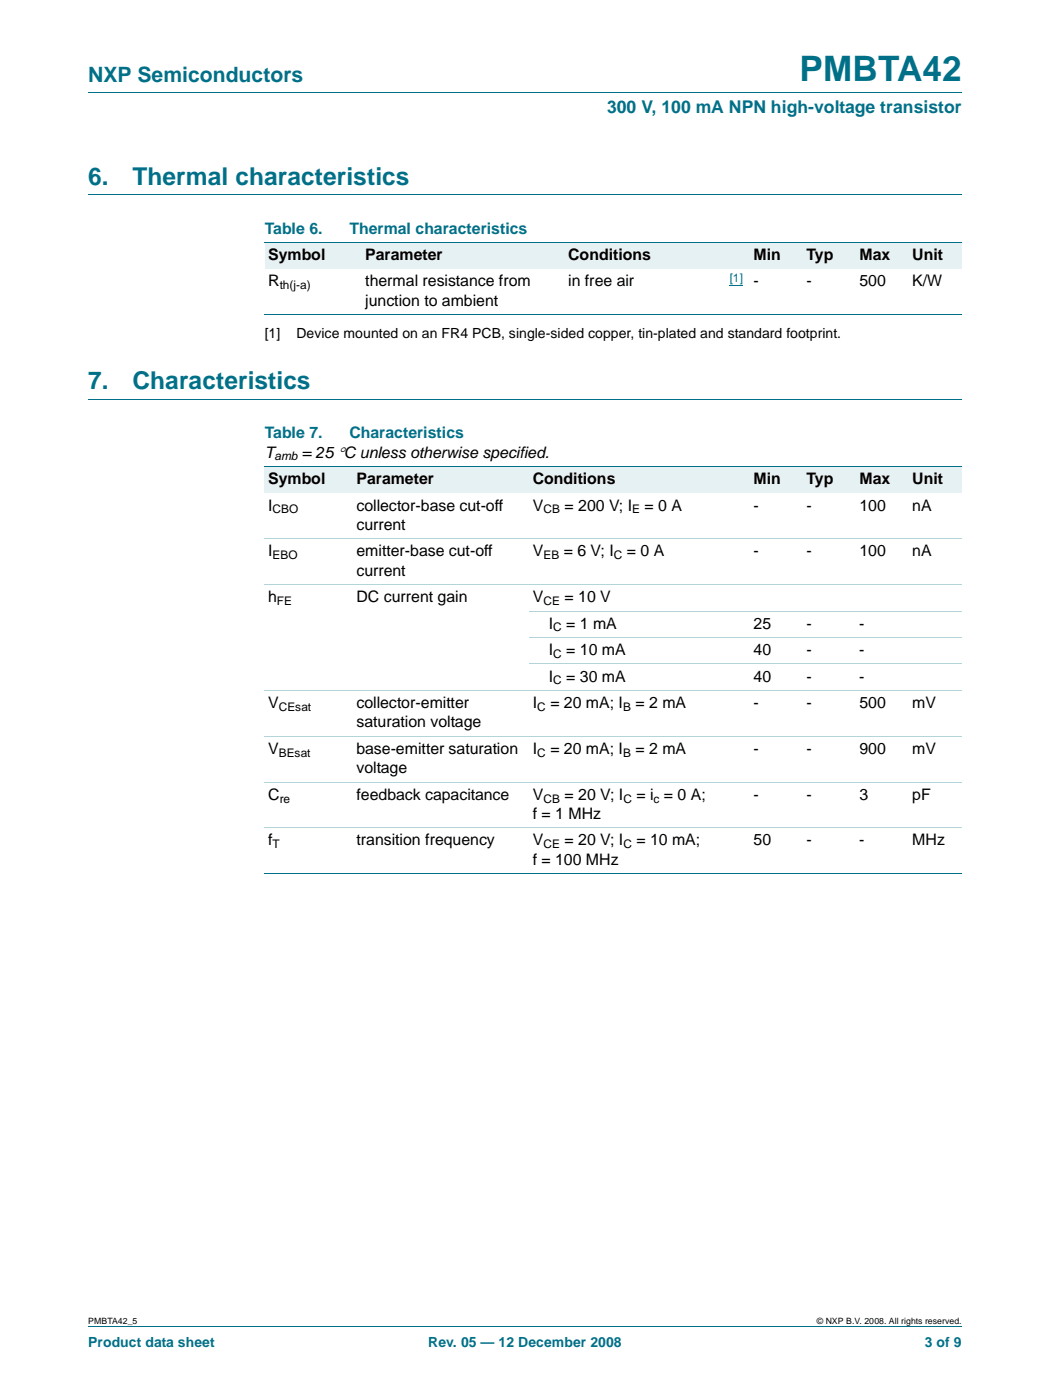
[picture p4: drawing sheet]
<svg xmlns="http://www.w3.org/2000/svg" width="210mm" height="280mm" viewBox="0 0 210 280" stroke-linecap="round" stroke-linejoin="round" font-family="sans-serif">
<defs><g id="words">
<text font-size="7" fill="#007088" x="159.9" y="16.2">PMBTA42</text>
<g font-size="4.9" fill="#007088">
<text x="17.6" y="37">6.</text>
<text x="26.5" y="37">Thermal characteristics</text>
<text x="17.6" y="77.9">7.</text>
<text x="26.5" y="77.9">Characteristics</text>
</g>
<text font-size="4.2" fill="#007088" x="17.6" y="16.4">NXP Semiconductors</text>
<text font-size="3.5" fill="#007088" x="121.4" y="22.6">300 V, 100 mA NPN high-voltage transistor</text>
<g font-size="3.2" fill="#007088">
<text x="52.9" y="46.7">Table 6.</text>
<text x="69.8" y="46.7">Thermal characteristics</text>
<text x="52.9" y="87.7">Table 7.</text>
<text x="69.9" y="87.7">Characteristics</text>
</g>
<g font-size="3.2">
<text x="53.6" y="52">Symbol</text>
<text x="73" y="52">Parameter</text>
<text x="113.6" y="52">Conditions</text>
<text x="150.6" y="52">Min</text>
<text x="161.2" y="52">Typ</text>
<text x="171.8" y="52">Max</text>
<text x="182.4" y="52">Unit</text>
<text x="53.6" y="57.3">R</text>
<text x="73" y="57.3">thermal resistance from</text>
<text x="113.6" y="57.3">in free air</text>
<text x="150.6" y="57.3">-</text>
<text x="161.2" y="57.3">-</text>
<text x="171.8" y="57.3">500</text>
<text x="182.4" y="57.3">K/W</text>
<text x="73" y="61.2">junction to ambient</text>
<text x="52.9" y="91.6">T</text>
<text x="60.4" y="91.6">= 25 °C unless otherwise specified.</text>
<text x="53.6" y="96.9">Symbol</text>
<text x="71.2" y="96.9">Parameter</text>
<text x="106.5" y="96.9">Conditions</text>
<text x="150.6" y="96.9">Min</text>
<text x="161.2" y="96.9">Typ</text>
<text x="171.8" y="96.9">Max</text>
<text x="182.4" y="96.9">Unit</text>
<text x="53.6" y="102.1">I</text>
<text x="71.2" y="102.1">collector-base cut-off</text>
<text x="71.2" y="106">current</text>
<text x="106.5" y="102.1">V</text>
<text x="112.8" y="102.1">= 200 V; I</text>
<text x="128.9" y="102.1">= 0 A</text>
<text x="150.6" y="102.1">-</text>
<text x="161.2" y="102.1">-</text>
<text x="171.8" y="102.1">100</text>
<text x="182.4" y="102.1">nA</text>
<text x="53.6" y="111.3">I</text>
<text x="71.2" y="111.3">emitter-base cut-off</text>
<text x="106.5" y="111.3">V</text>
<text x="112.7" y="111.3">= 6 V; I</text>
<text x="125.3" y="111.3">= 0 A</text>
<text x="150.6" y="111.3">-</text>
<text x="161.2" y="111.3">-</text>
<text x="171.8" y="111.3">100</text>
<text x="182.4" y="111.3">nA</text>
<text x="71.2" y="115.2">current</text>
<text x="53.6" y="120.5">h</text>
<text x="71.2" y="120.5">DC current gain</text>
<text x="106.5" y="120.5">V</text>
<text x="109.7" y="125.8">I</text>
<text x="112.8" y="120.5">= 10 V</text>
<text x="113.2" y="125.8">= 1 mA</text>
<text x="150.6" y="125.8">25</text>
<text x="161.2" y="125.8">-</text>
<text x="171.8" y="125.8">-</text>
<text x="109.7" y="131.1">I</text>
<text x="113.2" y="131.1">= 10 mA</text>
<text x="150.6" y="131.1">40</text>
<text x="161.2" y="131.1">-</text>
<text x="171.8" y="131.1">-</text>
<text x="109.7" y="136.4">I</text>
<text x="113.2" y="136.4">= 30 mA</text>
<text x="150.6" y="136.4">40</text>
<text x="161.2" y="136.4">-</text>
<text x="171.8" y="136.4">-</text>
<text x="53.6" y="141.6">V</text>
<text x="71.2" y="141.6">collector-emitter</text>
<text x="106.5" y="141.6">I</text>
<text x="110" y="141.6">= 20 mA; I</text>
<text x="127" y="141.6">= 2 mA</text>
<text x="150.6" y="141.6">-</text>
<text x="161.2" y="141.6">-</text>
<text x="171.8" y="141.6">500</text>
<text x="182.4" y="141.6">mV</text>
<text x="71.2" y="145.5">saturation voltage</text>
<text x="53.6" y="150.8">V</text>
<text x="71.2" y="150.8">base-emitter saturation</text>
<text x="71.2" y="154.7">voltage</text>
<text x="106.5" y="150.8">I</text>
<text x="110" y="150.8">= 20 mA; I</text>
<text x="127" y="150.8">= 2 mA</text>
<text x="150.6" y="150.8">-</text>
<text x="161.2" y="150.8">-</text>
<text x="171.8" y="150.8">900</text>
<text x="182.4" y="150.8">mV</text>
<text x="53.6" y="160">C</text>
<text x="71.2" y="160">feedback capacitance</text>
<text x="106.5" y="160">V</text>
<text x="112.8" y="160">= 20 V; I</text>
<text x="127.2" y="160">= i = 0 A;</text>
<text x="150.6" y="160">-</text>
<text x="161.2" y="160">-</text>
<text x="171.8" y="160">3</text>
<text x="182.4" y="160">pF</text>
<text x="106.5" y="163.9">f = 1 MHz</text>
<text x="53.6" y="169.2">f</text>
<text x="71.2" y="169.2">transition frequency</text>
<text x="106.5" y="173.1">f = 100 MHz</text>
<text x="106.5" y="169.2">V</text>
<text x="112.8" y="169.2">= 20 V; I</text>
<text x="127.2" y="169.2">= 10 mA;</text>
<text x="150.6" y="169.2">50</text>
<text x="161.2" y="169.2">-</text>
<text x="171.8" y="169.2">-</text>
<text x="182.4" y="169.2">MHz</text>
</g>
<g font-size="2.8">
<text x="52.9" y="67.7">[1]</text>
<text x="59.3" y="67.7">Device mounted on an FR4 PCB, single-sided copper, tin-plated and standard footprint.</text>
</g>
<g font-size="2.8" fill="#007088">
<text x="17.6" y="269.5">Product data sheet</text>
<text x="85.6" y="269.5">Rev. 05 — 12 December 2008</text>
<text x="184.9" y="269.5">3 of 9</text>
</g>
<g font-size="2.4">
<text x="55.9" y="57.9">th(j-a)</text>
<text x="54.9" y="92.1">amb</text>
<text x="54.5" y="102.7">CBO</text>
<text x="108.6" y="102.7">CB</text>
<text x="126.4" y="102.7">E</text>
<text x="54.5" y="111.9">EBO</text>
<text x="108.6" y="111.9">EB</text>
<text x="122.7" y="111.9">C</text>
<text x="55.4" y="121">FE</text>
<text x="108.6" y="121">CE</text>
<text x="110.6" y="126.3">C</text>
<text x="110.6" y="131.6">C</text>
<text x="110.6" y="136.9">C</text>
<text x="55.7" y="142.2">CEsat</text>
<text x="107.4" y="142.2">C</text>
<text x="124.5" y="142.2">B</text>
<text x="55.7" y="151.4">BEsat</text>
<text x="107.4" y="151.4">C</text>
<text x="124.5" y="151.4">B</text>
<text x="55.9" y="160.6">re</text>
<text x="108.6" y="160.6">CB</text>
<text x="124.6" y="160.6">C</text>
<text x="130.6" y="160.6">c</text>
<text x="54.5" y="169.8">T</text>
<text x="108.6" y="169.8">CE</text>
<text x="124.6" y="169.8">C</text>
</g>
<text font-size="2.4" fill="#00f" x="145.9" y="56.4">[1]</text>
<g font-size="1.7">
<text x="17.6" y="264.9">PMBTA42_5</text>
<text x="163.3" y="264.9">© NXP B.V. 2008. All rights reserved.</text>
</g>
</g></defs>
<path d="M17.6 18.5h174.7M17.6 39h174.7M17.6 79.9h174.7M17.6 265.5h174.7" fill="none" stroke="#007088" stroke-width=".2"/>
<g fill="#e6f1f4">
<path d="M52.9 48.5h19.4v5.3h-19.4z"/>
<path d="M72.3 48.5h40.6v5.3h-40.6z"/>
<path d="M112.9 48.5h31.8v5.3h-31.8z"/>
<path d="M144.7 48.5h15.8v5.3h-15.8z"/>
<path d="M160.5 48.5h10.6v5.3h-10.6z"/>
<path d="M171.1 48.5h10.6v5.3h-10.6z"/>
<path d="M181.7 48.5h10.6v5.3h-10.6z"/>
</g>
<path d="M145.9 57.1h2.6" fill="none" stroke="#00f" stroke-width=".2"/>
<path d="M52.9 48.5h139.4M52.9 63h139.4" fill="none" stroke="#007088" stroke-width=".2"/>
<g fill="#e6f1f4">
<path d="M52.9 93.3h17.6v5.3h-17.6z"/>
<path d="M70.5 93.3h35.3v5.3h-35.3z"/>
<path d="M105.8 93.3h38.9v5.3h-38.9z"/>
<path d="M144.7 93.3h15.8v5.3h-15.8z"/>
<path d="M160.5 93.3h10.6v5.3h-10.6z"/>
<path d="M171.1 93.3h10.6v5.3h-10.6z"/>
<path d="M181.7 93.3h10.6v5.3h-10.6z"/>
</g>
<path d="M52.9 93.3h139.4M52.9 174.8h139.4" fill="none" stroke="#007088" stroke-width=".2"/>
<path d="M52.9 107.8h139.4M52.9 117h139.4M52.9 138.1h139.4M105.8 122.3h86.5M105.8 127.5h86.5M105.8 132.8h86.5M52.9 147.3h139.4M52.9 156.5h139.4M52.9 165.6h139.4" fill="none" stroke="#b3d4db" stroke-width=".2"/>
<use href="#words"/>
</svg>
